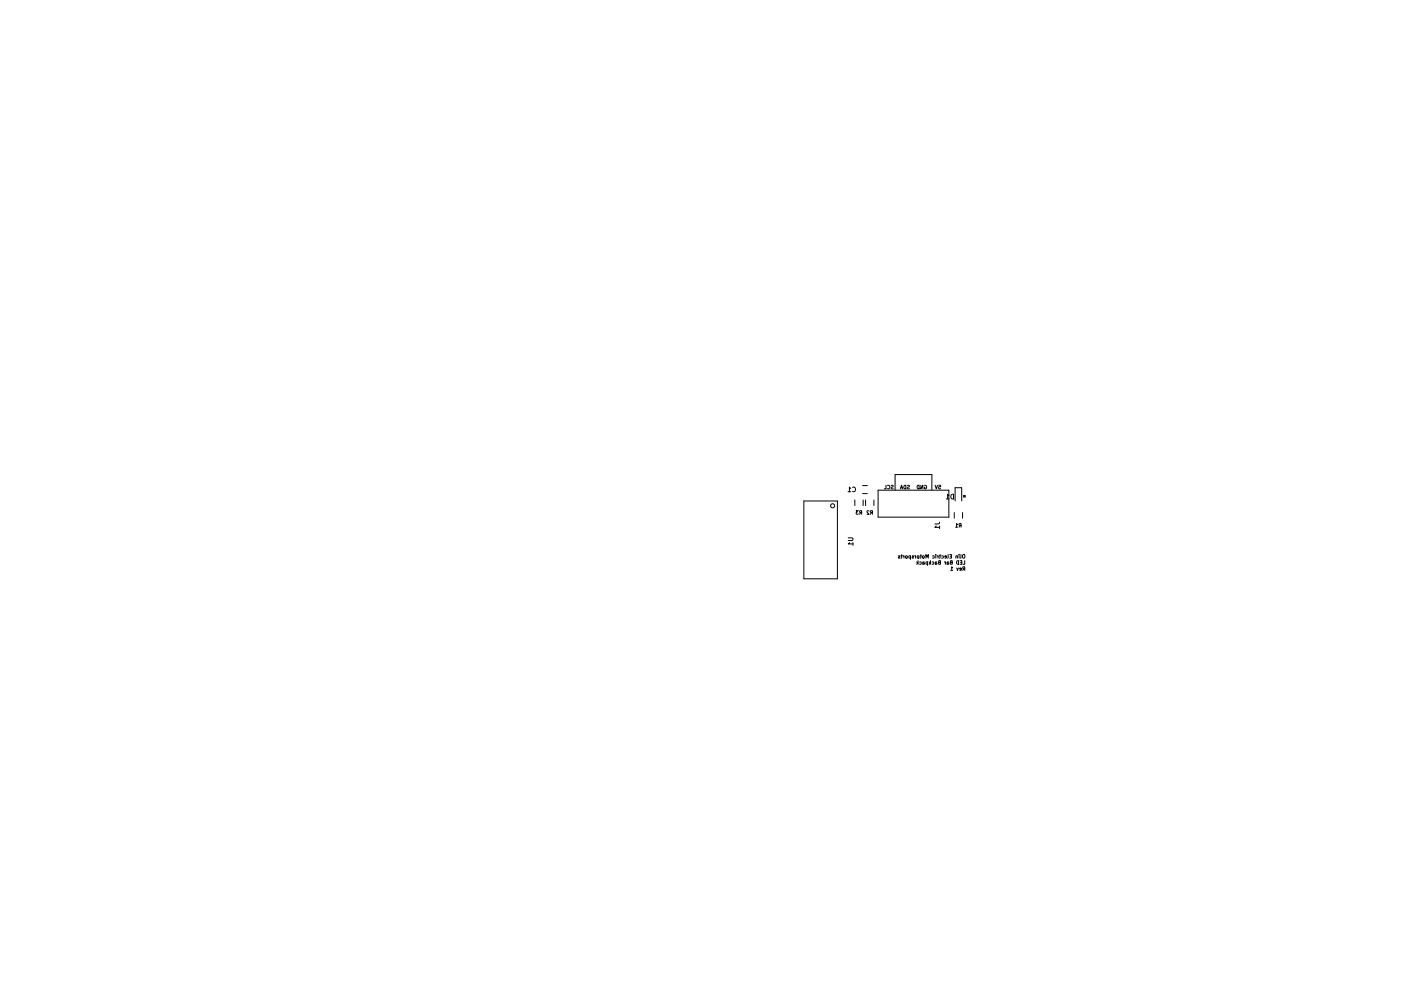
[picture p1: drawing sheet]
<svg xmlns="http://www.w3.org/2000/svg" width="297mm" height="210mm" viewBox="0 0 297 210" stroke-linecap="round" stroke-linejoin="round" font-family="sans-serif">
<g fill="none" stroke="#000" stroke-width=".21">
<path d="M170.4 106.3h7.1v16.5h-7.1zM179.8 104.3h.6M179.8 114.1h.9l.1 .2-.1 .4h-.9M180.1 115.1l-.3 .3h1M180.4 103.6l-.3-.3v1M180.8 103.4a.44 .44 0 0 1 .6 .4 .44 .44 0 0 1-.6 .4M180.8 115.1v.6M181.2 106.1v1.2M182 108.4h-.5l.3 .2-.2 .1v.3h.4M182.5 108.8l-.3 .3M182.7 108.8l-.4-.1v-.3h.4v.7M182.9 104.7h1"/>
<path d="M182.9 103h1M183 106.1v1.2M183.5 106.1v1.2M184.2 108.4h-.2l-.2 .2 .5 .5h-.5M184.8 108.8l-.3 .3M185 108.8l-.4-.1v-.3h.4v.7M185.3 106.1v1.2M186.2 104h15v5.7h-15zM187.9 103v.7h-.4M188.2 103a.34 .34 0 0 1 .5 .3 .34 .34 0 0 1-.5 .3M188.9 103h.4v.2l-.4 .4 .5 .1M189.8 104v-3.3h7.8v3.3"/>
<path d="M190.5 118h.3l-.3 .2v.2h.3M190.9 103.7l.3-.7 .2 .7M191 103.5h.3M191 117.9h.3M191.2 117.7v.6l-.2 .1M191.4 117.9l.3 .2M191.7 117.9v.5M191.7 103.1l.4-.1v.7a.4 .4 0 0 1-.4-.2 .4 .4 0 0 1 0-.4zM192.1 118l.3 .1-.2 .3-.2-.1zM192.4 103l.4 .1-.4 .3v.2l.4 .1M193 118.4h-.3v-.4h.3v.7M193.4 118h.3l-.3 .2v.2h.3"/>
<path d="M193.9 117.9l.2 .2M194.1 117.9v.5M194.3 119.2l.3 .3M194.5 118h.3v.4h-.3zM194.6 119.4l-.3 .3M194.6 103h.3v.7a.4 .4 0 0 1-.5-.2 .4 .4 0 0 1 .2-.5zM194.6 119v.7M195 119.2l.3 .2v.3h-.3M195.1 117.9h.3M195.2 103v.7l.5-.7v.7M195.3 117.7v.6l-.2 .1M195.6 118h.3v.4h-.3z"/>
<path d="M195.7 119.4l.3 .1-.1 .2h-.2M196 119.2h-.3v.5M196 103a.35 .35 0 0 1 .5 .3 .35 .35 0 0 1-.5 .3v-.2h.1M196.3 118.4v-.7l.3 .5 .2-.5v.7M196.7 119.2l-.4 .2 .1 .3h.3M196.7 119.2v.8M197 119.2l.3 .3M197.2 119.4l-.2 .3M197.3 119v.7M197.6 119.2l.4 .2-.1 .3h-.3M197.7 118l.4 .1-.1 .3h-.3M198.3 103l.2 .7 .3-.7"/>
<path d="M198.3 119.4l.4 .1-.1 .2h-.3M198.4 117.7h.1M198.4 117.9v.5M198.5 111.6l-.3 .3h1M198.6 119.2h-.3v.5M198.7 117.9l.2 .2M198.9 117.9v.5M199 103h.4v.3h-.3l-.1 .3h.4M199.1 119.3l-.1 .2 .1 .2h.3v-.7h-.4l.1 .3h.3M199.1 117.9h.3M199.2 110.8l-.1 .3-.9 .1M199.2 111.6v.6"/>
<path d="M199.3 117.7v.6l-.2 .1M199.6 118l.4 .1-.1 .3h-.3M200.2 119.2l.2 .2M200.4 119.2v.5M200.6 105.9h.6M200.7 118.2l-.4-.1v-.1h.4l-.1 .4h-.3M200.8 119.4l.4 .1-.1 .2h-.3M201 117.7l-.1 .7M201.1 119.2h-.3v.5M201.2 105.1l-.3-.2v1M201.3 117.7h.4v.7h-.4M201.5 118h.2"/>
<path d="M201.6 119.3l-.1 .2 .1 .2h.3v-.7h-.4l.1 .3h.3M201.7 105l.5-.1v1a.52 .52 0 0 1-.6-.3 .52 .52 0 0 1 .1-.6zM202.3 108.7v1.2M202.5 106.3v-2.8h1.4v2.8M202.6 111.8h.4M202.9 119.1l.3-.1v.7a.4 .4 0 0 1-.4-.2 .4 .4 0 0 1 .1-.4zM203 118h-.3v.4M203 117.9v.5M203 111.3l-.2-.2v.7M203.3 117.7h.1M203.3 117.9v.5M203.6 119h.3v.7h-.3"/>
<path d="M203.6 111.5l-.3 .3M203.7 119.3h.2M203.7 117.7l-.1 .7M203.8 111.5l-.4-.1v-.2l.4-.1v.7M204.1 108.7v1.2M204.1 117.8l.2-.1 .2 .1v.6l-.4-.1zM204.3 105.1h.4M204.5 105.1l.2 .3h-.4zM204.5 119v.7h-.3M201.6 121h.4M202 120.5l-.2-.2v.7M202.8 120.5l.2 .5 .2-.5"/>
<path d="M203.8 120.8l-.3-.1v-.2l.3 .1v.4h-.3M204.4 120.7l-.3 .3M204.5 120.7l-.3-.1-.1-.3h.4v.7"/>
<circle cx="176.5" cy="107.3" r=".44"/>
</g>
</svg>
